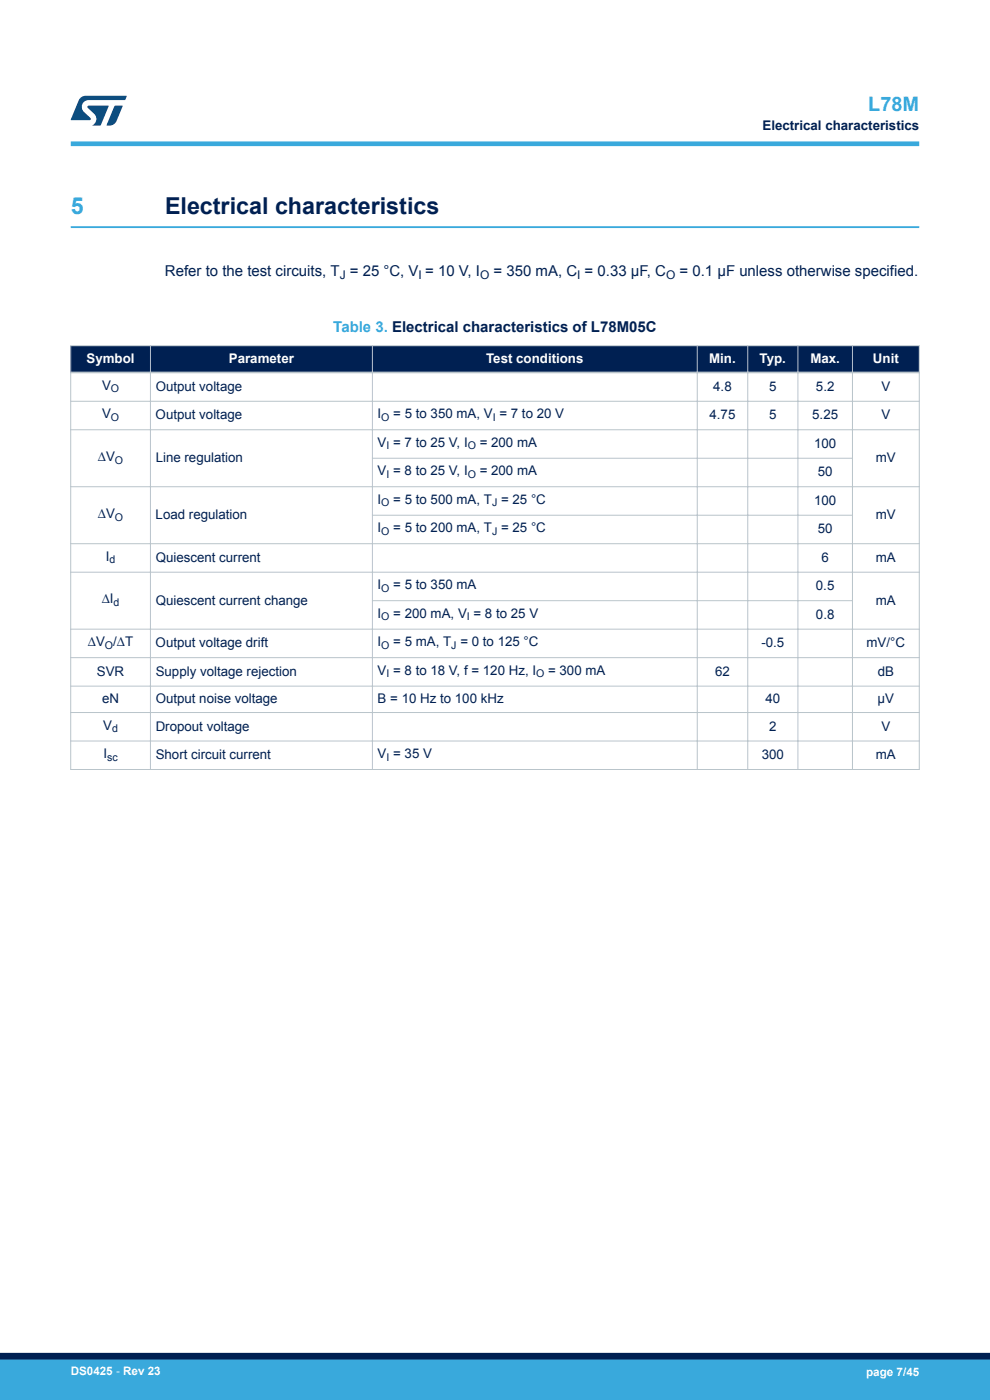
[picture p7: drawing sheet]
<svg xmlns="http://www.w3.org/2000/svg" width="210mm" height="297mm" viewBox="0 0 210 297" stroke-linecap="round" stroke-linejoin="round" font-family="sans-serif">
<defs><g id="words">
<text font-size="4.9" fill="#39a9dc" x="15" y="45.4">5</text>
<text font-size="4.9" fill="#002052" x="35" y="45.4">Electrical characteristics</text>
<text font-size="4.2" fill="#39a9dc" x="184.2" y="23.5">L78M</text>
<g font-size="3.2" fill="#002052">
<text x="35" y="58.6">Refer to the test circuits, T = 25 °C, V = 10 V, I</text>
<text x="104.7" y="58.6">= 350 mA, C = 0.33 µF, C</text>
<text x="144.1" y="58.6">= 0.1 µF unless otherwise specified.</text>
</g>
<text font-size="3.2" fill="#39a9dc" x="70.7" y="70.4">Table 3. Electrical characteristics of L78M05C</text>
<g font-size="2.8" fill="#002052">
<text x="161.7" y="27.5">Electrical characteristics</text>
<text x="21.6" y="82.7">V</text>
<text x="33" y="82.9">Output voltage</text>
<text x="151.3" y="82.9">4.8</text>
<text x="163.2" y="82.9">5</text>
<text x="173.1" y="82.9">5.2</text>
<text x="187" y="82.9">V</text>
<text x="21.6" y="88.7">V</text>
<text x="33" y="89">Output voltage</text>
<text x="80.1" y="88.7">I</text>
<text x="83.4" y="88.7">= 5 to 350 mA, V = 7 to 20 V</text>
<text x="150.5" y="89">4.75</text>
<text x="163.1" y="89">5</text>
<text x="172.3" y="89">5.25</text>
<text x="187" y="89">V</text>
<text x="80.1" y="94.8">V = 7 to 25 V, I</text>
<text x="101.8" y="94.8">= 200 mA</text>
<text x="172.7" y="95">100</text>
<text x="20.8" y="97.8">∆V</text>
<text x="33" y="98">Line regulation</text>
<text x="80.1" y="100.8">V = 8 to 25 V, I</text>
<text x="101.8" y="100.8">= 200 mA</text>
<text x="173.5" y="101">50</text>
<text x="185.8" y="98">mV</text>
<text x="80.1" y="106.9">I</text>
<text x="83.4" y="106.9">= 5 to 500 mA, T = 25 °C</text>
<text x="172.7" y="107.1">100</text>
<text x="20.8" y="109.9">∆V</text>
<text x="33" y="110.1">Load regulation</text>
<text x="80.1" y="112.9">I</text>
<text x="83.4" y="112.9">= 5 to 200 mA, T = 25 °C</text>
<text x="173.5" y="113.1">50</text>
<text x="185.8" y="110.1">mV</text>
<text x="22.4" y="119">I</text>
<text x="33" y="119.2">Quiescent current</text>
<text x="174.3" y="119.2">6</text>
<text x="185.8" y="119.2">mA</text>
<text x="80.1" y="125">I</text>
<text x="83.4" y="125">= 5 to 350 mA</text>
<text x="173.1" y="125.2">0.5</text>
<text x="21.6" y="128">∆I</text>
<text x="33" y="128.2">Quiescent current change</text>
<text x="80.1" y="131">I</text>
<text x="83.4" y="131">= 200 mA, V = 8 to 25 V</text>
<text x="173.1" y="131.3">0.8</text>
<text x="185.8" y="128.2">mA</text>
<text x="18.7" y="137.1">∆V /∆T</text>
<text x="33" y="137.3">Output voltage drift</text>
<text x="80.1" y="137.1">I</text>
<text x="83.4" y="137.1">= 5 mA, T = 0 to 125 °C</text>
<text x="161.5" y="137.3">-0.5</text>
<text x="183.8" y="137.3">mV/°C</text>
<text x="20.6" y="143.4">SVR</text>
<text x="33" y="143.4">Supply voltage rejection</text>
<text x="80.1" y="143.1">V = 8 to 18 V, f = 120 Hz, I</text>
<text x="116.3" y="143.1">= 300 mA</text>
<text x="151.7" y="143.4">62</text>
<text x="186.2" y="143.4">dB</text>
<text x="21.7" y="149.2">eN</text>
<text x="33" y="149.2">Output noise voltage</text>
<text x="80.1" y="149.2">B = 10 Hz to 100 kHz</text>
<text x="162.4" y="149.2">40</text>
<text x="186.2" y="149.2">µV</text>
<text x="21.9" y="154.8">V</text>
<text x="33" y="155">Dropout voltage</text>
<text x="163.1" y="155">2</text>
<text x="187" y="155">V</text>
<text x="21.9" y="160.8">I</text>
<text x="33" y="161">Short circuit current</text>
<text x="80.1" y="160.8">V = 35 V</text>
<text x="161.6" y="161">300</text>
<text x="185.8" y="161">mA</text>
</g>
<g font-size="2.8" fill="#fff">
<text x="18.4" y="77">Symbol</text>
<text x="48.6" y="77">Parameter</text>
<text x="103.1" y="77">Test conditions</text>
<text x="150.4" y="77">Min.</text>
<text x="161.1" y="77">Typ.</text>
<text x="171.9" y="77">Max.</text>
<text x="185.2" y="77">Unit</text>
</g>
<g font-size="2.5" fill="#002052">
<text x="72.1" y="59.2">J</text>
<text x="88.8" y="59.2">I</text>
<text x="101.8" y="59.2">O</text>
<text x="122.4" y="59.2">I</text>
<text x="141.3" y="59.2">O</text>
</g>
<g font-size="2.5" fill="#fff">
<text x="15" y="291.6">DS0425 - Rev 23</text>
<text x="183.7" y="291.9">page 7/45</text>
</g>
<g font-size="2.3" fill="#002052">
<text x="23.5" y="83.3">O</text>
<text x="23.5" y="89.3">O</text>
<text x="80.9" y="89.3">O</text>
<text x="104.5" y="89.3">I</text>
<text x="82" y="95.3">I</text>
<text x="99.2" y="95.3">O</text>
<text x="24.4" y="98.4">O</text>
<text x="82" y="101.4">I</text>
<text x="99.2" y="101.4">O</text>
<text x="80.9" y="107.4">O</text>
<text x="104.4" y="107.4">J</text>
<text x="24.4" y="110.5">O</text>
<text x="80.9" y="113.5">O</text>
<text x="104.4" y="113.5">J</text>
<text x="23.2" y="119.5">d</text>
<text x="80.9" y="125.6">O</text>
<text x="24.1" y="128.6">d</text>
<text x="80.9" y="131.6">O</text>
<text x="99" y="131.6">I</text>
<text x="22.3" y="137.6">O</text>
<text x="80.9" y="137.6">O</text>
<text x="95.7" y="137.6">J</text>
<text x="82" y="143.7">I</text>
<text x="113.7" y="143.7">O</text>
<text x="23.8" y="155.3">d</text>
<text x="22.7" y="161.4">sc</text>
<text x="82" y="161.4">I</text>
</g>
</g></defs>
<path d="M15 48.2h180" fill="none" stroke="#39a9dc" stroke-width=".4"/>
<g fill="#002052">
<path d="M15 73.3h180v5.7h-180z" fill-rule="evenodd"/>
<path d="M15 73.3h180v5.7h-180z" fill-rule="evenodd"/>
</g>
<g fill="none" stroke="#b9c4ca" stroke-width=".21">
<path d="M14.9 73.3h180.2M15 73.2v90.2M31.9 73.2v90.2M79 73.2v90.2M147.9 73.2v90.2M158.6 73.2v90.2M169.3 73.2v90.2M180.8 73.2v90.2M195 73.2v90.2M14.9 85.1h180.2M14.9 91.2h180.2M78.9 97.2h102"/>
<path d="M14.9 103.3h180.2M14.9 115.3h180.2M78.9 109.3h102M14.9 121.4h180.2M14.9 133.5h180.2M14.9 139.5h180.2M78.9 127.4h102M14.9 145.6h180.2M14.9 151.2h180.2M14.9 157.2h180.2M14.9 163.2h180.2"/>
</g>
<path d="M14.9 79h180.2" fill="none" stroke="#b9c4ca" stroke-width=".35"/>
<path d="M15 30.5h180" fill="none" stroke="#39a9dc" stroke-width="1"/>
<g fill="#005288">
<path d="M17.1 20.7l1.1-.4 8.7 .1-.4 .8h-7.6a1.45 1.45 0 0 0-1.4 .9 1.45 1.45 0 0 0 .2 1.6l1.5 1.3v.4l-4.2 .1 1.7-4.2z"/>
<path d="M24.3 22.4l1.7 .1-1.3 3.2a1.6 1.6 0 0 1-1.5 .9l-.6-.1z"/>
<path d="M18.6 22.5h4.5l-1.8 4.1h-1.7a1.54 1.54 0 0 0 .4-2.4l-1.4-1.3z"/>
</g>
<g fill="#39a9dc">
<path d="M0 288.4h210v8.6h-210z" fill-rule="evenodd"/>
<path d="M-.1 288.4h210.2v4.4h-210.2z" fill-rule="evenodd"/>
</g>
<path d="M0 287.7h210" fill="none" stroke="#002052" stroke-width="1.4"/>
<use href="#words"/>
</svg>
